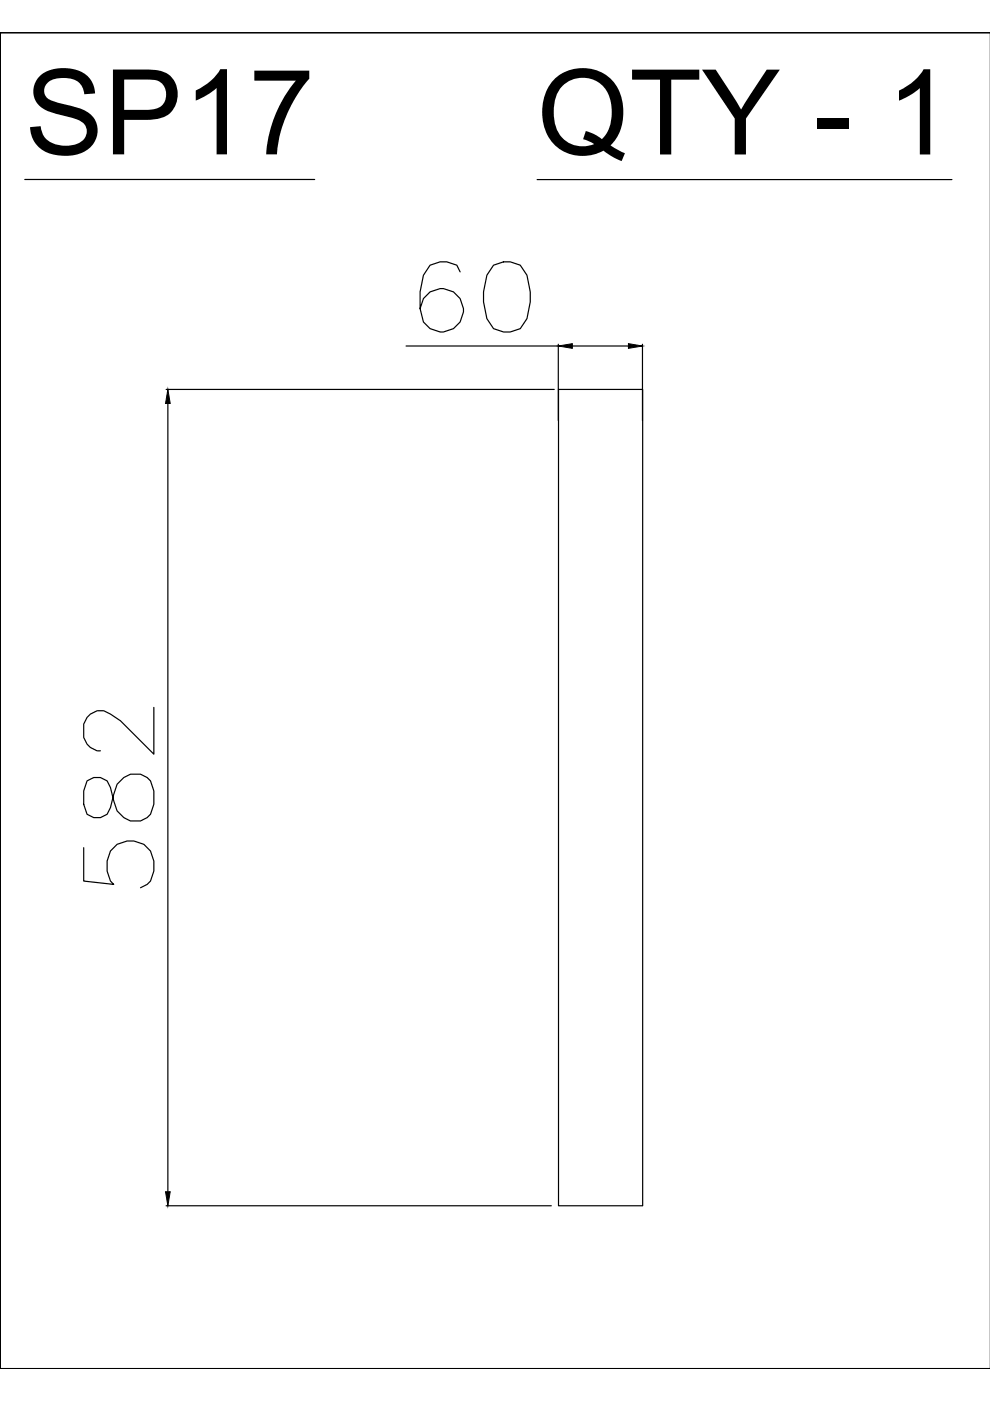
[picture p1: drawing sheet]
<svg xmlns="http://www.w3.org/2000/svg" width="210mm" height="297mm" viewBox="0 0 210 297" stroke-linecap="round" stroke-linejoin="round" font-family="sans-serif">
<defs><g id="words">
<g font-size="25.1">
<text x="5.2" y="32.7">SP17</text>
<text x="113.9" y="32.8">QTY - 1</text>
</g>
</g></defs>
<!-- layer: 0 -->
<g fill="none" stroke="#000" stroke-width=".25">
<path d="M0 6.9h.1M0 6.9v283.3h210M0 6.9h210h-210v283.3M5.2 38.1h61.5M113.9 38.1h87.9M97.6 57.6l-.7-1.4-2.2-.7h-1.4l-2.1 .7-1.4 2.2-.7 3.5v3.5l.7 2.9a4.6 4.6 0 0 0 7.4 .4 4.6 4.6 0 0 0-1.8-7.2 4.6 4.6 0 0 0-6.3 3.9M104.6 56.2l2.2-.7h1.4l2.1 .7 1.4 2.2 .7 3.5v2.1l-.7 3.6-1.4 2.1-2.1 .7h-1.4l-2.2-.7-1.4-2.1-.7-3.6v-2.1l.7-3.5zM86.1 73.4h32.3M118.4 73v16.2M121.3 73.4h11.9M136.2 73v16.2M35.2 82.6h82.3"/>
<path d="M35.6 85.5v167.2M118.4 82.6h17.9v173h-17.9zM32.6 150v9.9l-7.1-7.1-2.1-1.4a3.5 3.5 0 0 0-5.7 2.1v2.9a3.7 3.7 0 0 0 3.6 2.8M17.7 179.7v7.1l6.4 .7-.7-.7-.7-2.1v-2.1a4.8 4.8 0 0 1 5.7-4.3l2.1 .7 1.4 1.4 .7 2.2v2.1l-.7 2.1-.7 .7-1.4 .7M18.5 165.6l-.8 2.1v2.8l.8 2.1a3 3 0 0 0 4.9-1.4l.7-2.8a4.8 4.8 0 0 1 5.7-4.3l1.4 .8 .7 .7 .7 2.1v2.8l-.7 2.1a4 4 0 0 1-5.7 .8l-1.4-1.5-1.4-4.9a3 3 0 0 0-4.9-1.4zM35.2 255.6h81.7"/>
</g>
<path d="M118.4 73.4l2.9-.5v1zM133.2 72.9l3 .5-3 .5zM35.6 82.6l.5 2.9h-1zM35.1 252.7h1l-.5 2.9z" fill="#000" stroke="#000" stroke-width=".21"/>
<use href="#words"/>
</svg>
